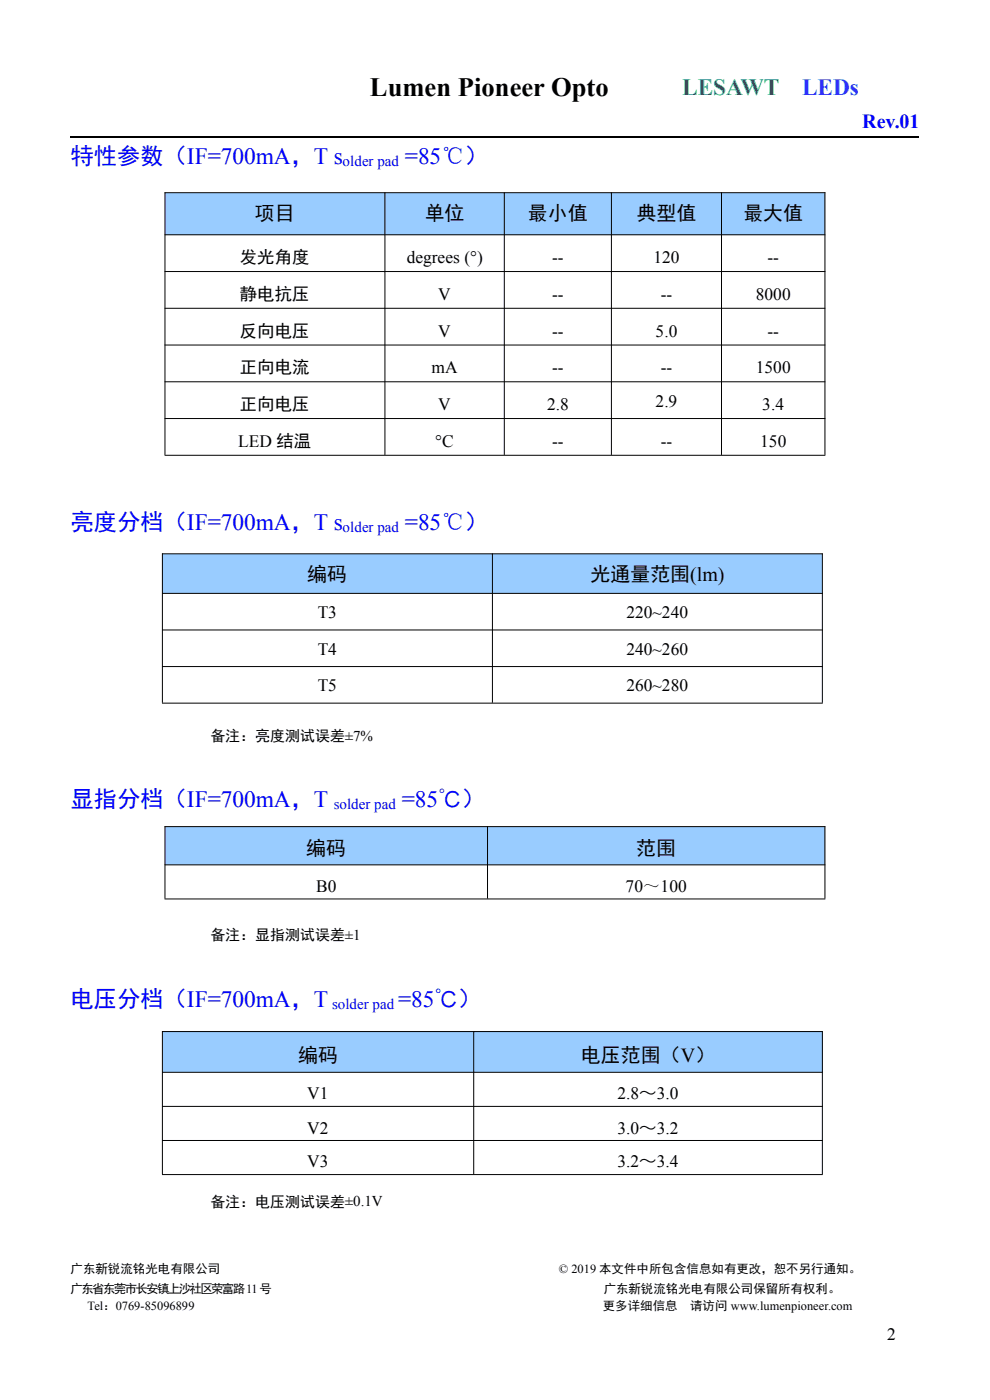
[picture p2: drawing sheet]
<svg xmlns="http://www.w3.org/2000/svg" width="210mm" height="297mm" viewBox="0 0 210 297" stroke-linecap="round" stroke-linejoin="round" font-family="sans-serif">
<defs><g id="words">
<text font-size="5.6" x="78.5" y="20.3">Lumen Pioneer Opto</text>
<text font-size="5" fill="#00b050" x="144.7" y="20.3">LESAWT</text>
<text font-size="5" fill="#06f" x="170.1" y="20.3">LEDs</text>
<g font-size="5" fill="#00f">
<text x="15" y="34.8">特性参数（IF=700mA，T s</text>
<text x="85.9" y="34.8">=85℃）</text>
<text x="15" y="112.5">亮度分档（IF=700mA，T s</text>
<text x="85.9" y="112.4">=85℃）</text>
<text x="15" y="171.3">显指分档（IF=700mA，T</text>
<text x="85.2" y="171.3">=85℃）</text>
<text x="15" y="213.6">电压分档（IF=700mA，T</text>
<text x="84.5" y="213.6">=85℃）</text>
</g>
<text font-size="4.2" fill="#00f" x="182.9" y="27.1">Rev.01</text>
<g font-size="4.2">
<text x="54.1" y="46.6">项目</text>
<text x="90.1" y="46.6">单位</text>
<text x="112" y="46.6">最小值</text>
<text x="135" y="46.6">典型值</text>
<text x="157.7" y="46.6">最大值</text>
<text x="65.2" y="123.2">编码</text>
<text x="125.3" y="123.2">光通量范围(lm)</text>
<text x="65" y="181.4">编码</text>
<text x="135" y="181.4">范围</text>
<text x="63.2" y="225.4">编码</text>
<text x="123.2" y="225.4">电压范围（V）</text>
</g>
<g font-size="3.7">
<text x="50.9" y="55.8">发光角度</text>
<text x="86.3" y="55.8">degrees (°)</text>
<text x="117.1" y="55.8">--</text>
<text x="138.6" y="55.8">120</text>
<text x="162.8" y="55.8">--</text>
<text x="50.9" y="63.6">静电抗压</text>
<text x="93" y="63.6">V</text>
<text x="117.1" y="63.6">--</text>
<text x="140.2" y="63.6">--</text>
<text x="160.3" y="63.6">8000</text>
<text x="50.9" y="71.4">反向电压</text>
<text x="93" y="71.4">V</text>
<text x="117.1" y="71.4">--</text>
<text x="139.1" y="71.4">5.0</text>
<text x="162.8" y="71.4">--</text>
<text x="50.9" y="79.2">正向电流</text>
<text x="91.5" y="79.2">mA</text>
<text x="117.1" y="79.2">--</text>
<text x="140.2" y="79.2">--</text>
<text x="160.3" y="79.2">1500</text>
<text x="50.9" y="87">正向电压</text>
<text x="93" y="87">V</text>
<text x="116" y="87">2.8</text>
<text x="139.1" y="86.3">2.9</text>
<text x="161.7" y="87">3.4</text>
<text x="50.5" y="94.8">LED 结温</text>
<text x="92.3" y="94.8">°C</text>
<text x="117.1" y="94.8">--</text>
<text x="140.2" y="94.8">--</text>
<text x="161.2" y="94.8">150</text>
<text x="67.4" y="131.1">T3</text>
<text x="132.9" y="131.1">220~240</text>
<text x="67.4" y="138.9">T4</text>
<text x="132.9" y="138.9">240~260</text>
<text x="67.4" y="146.6">T5</text>
<text x="132.9" y="146.6">260~280</text>
<text x="67.1" y="189.2">B0</text>
<text x="132.7" y="189.2">70～100</text>
<text x="65.2" y="233.2">V1</text>
<text x="131" y="233.2">2.8～3.0</text>
<text x="65.2" y="240.5">V2</text>
<text x="131" y="240.5">3.0～3.2</text>
<text x="65.2" y="247.7">V3</text>
<text x="131" y="247.7">3.2～3.4</text>
<text x="188.2" y="284.3">2</text>
</g>
<g font-size="3.2" fill="#00f">
<text x="72.7" y="35.2">older pad</text>
<text x="72.7" y="112.8">older pad</text>
<text x="70.8" y="171.7">solder pad</text>
<text x="70.4" y="214">solder pad</text>
</g>
<g font-size="3.2">
<text x="44.6" y="157.2">备注：亮度测试误差±7%</text>
<text x="44.6" y="199.5">备注：显指测试误差±1</text>
<text x="44.6" y="256">备注：电压测试误差±0.1V</text>
</g>
<g font-size="2.6">
<text x="15" y="270.1">广东新锐流铭光电有限公司</text>
<text x="15" y="274.4">广东省东莞市长安镇上沙社区荣富路11号</text>
<text x="118.5" y="270.1">© 2019 本文件中所包含信息如有更改，恕不另行通知。</text>
<text x="128.1" y="274.4">广东新锐流铭光电有限公司保留所有权利。</text>
<text x="18.5" y="277.9">Tel：0769-85096899</text>
<text x="127.9" y="277.9">更多详细信息</text>
<text x="146.4" y="277.9">请访问 www.lumenpioneer.com</text>
</g>
</g></defs>
<path d="M15 29h180" fill="none" stroke="#000" stroke-width=".25"/>
<g fill="#9cf">
<path d="M35 40.9h46.6v8.9h-46.6z" fill-rule="evenodd"/>
<path d="M81.7 40.9h25.2v8.9h-25.2z" fill-rule="evenodd"/>
<path d="M107 40.9h22.7v8.9h-22.7z" fill-rule="evenodd"/>
<path d="M129.8 40.9h23.2v8.9h-23.2z" fill-rule="evenodd"/>
<path d="M153.1 40.9h21.9v8.9h-21.9z" fill-rule="evenodd"/>
</g>
<g fill="none" stroke="#000" stroke-width=".21">
<path d="M34.9 40.9h140.2M34.9 49.8h140.2M34.9 57.6h140.2M35 40.8v55.7M81.7 40.8v55.7M107 40.8v55.7M129.7 40.8v55.7M153.1 40.8v55.7M175 40.8v55.7M34.9 65.4h140.2M34.9 73.2h140.2M34.9 81h140.2"/>
<path d="M34.9 88.8h140.2M34.9 96.6h140.2"/>
</g>
<g fill="#9cf">
<path d="M34.5 117.5h69.9v8.4h-69.9z" fill-rule="evenodd"/>
<path d="M104.5 117.5h69.9v8.4h-69.9z" fill-rule="evenodd"/>
</g>
<path d="M34.4 117.5h140.1M34.4 117.4v31.7M104.5 117.4v31.7M174.4 117.4v31.7M34.4 125.9h140.1M34.4 133.6h140.1M34.4 141.4h140.1M34.4 149.2h140.1" fill="none" stroke="#000" stroke-width=".21"/>
<g fill="#9cf">
<path d="M35 175.4h68.4v8h-68.4z" fill-rule="evenodd"/>
<path d="M103.5 175.4h71.5v8h-71.5z" fill-rule="evenodd"/>
</g>
<path d="M34.9 175.4h140.2M35 175.3v15.3M103.4 175.3v15.3M175 175.3v15.3M34.9 183.5h140.2M34.9 190.7h140.2" fill="none" stroke="#000" stroke-width=".21"/>
<g fill="#9cf">
<path d="M34.5 218.9h66v8.6h-66z" fill-rule="evenodd"/>
<path d="M100.5 218.9h73.9v8.6h-73.9z" fill-rule="evenodd"/>
</g>
<path d="M34.4 218.8h140.1M34.4 218.8v30.3M100.5 218.8v30.3M174.4 218.8v30.3M34.4 227.5h140.1M34.4 234.7h140.1M34.4 241.9h140.1M34.4 249.2h140.1" fill="none" stroke="#000" stroke-width=".21"/>
<use href="#words"/>
</svg>
